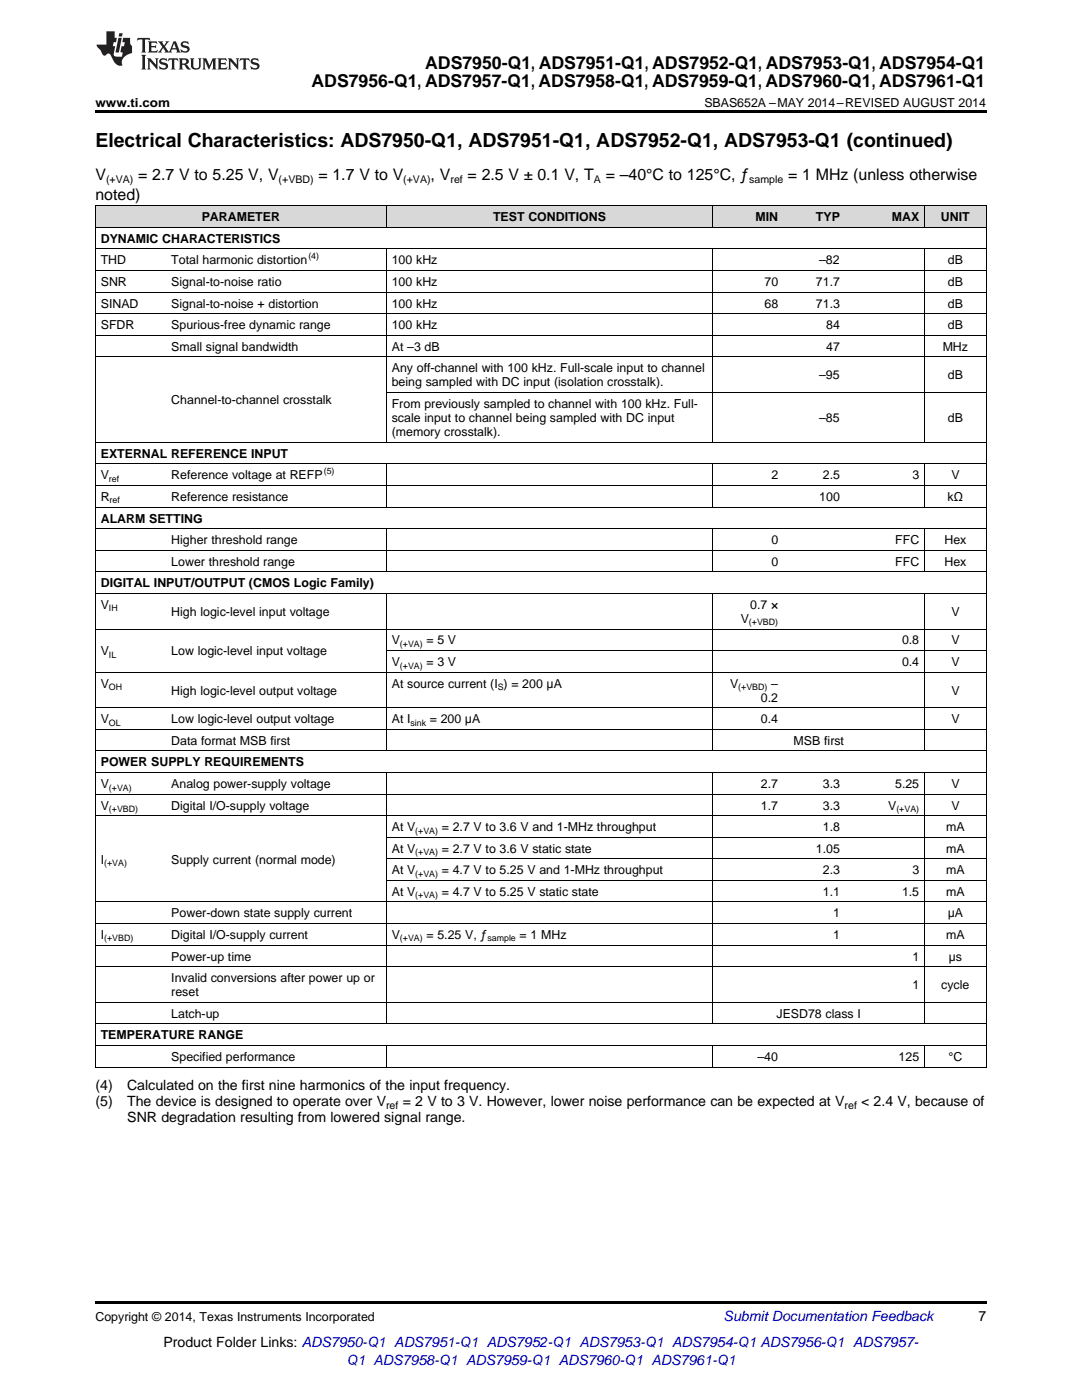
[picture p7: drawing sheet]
<svg xmlns="http://www.w3.org/2000/svg" width="216mm" height="279mm" viewBox="0 0 216 279" stroke-linecap="round" stroke-linejoin="round" font-family="sans-serif">
<defs><g id="words">
<text font-size="3.9" x="19" y="29.3">Electrical Characteristics: ADS7950-Q1, ADS7951-Q1, ADS7952-Q1, ADS7953-Q1 (continued)</text>
<g font-size="3.5">
<text x="62.2" y="17.3">ADS7956-Q1, ADS7957-Q1, ADS7958-Q1, ADS7959-Q1, ADS7960-Q1, ADS7961-Q1</text>
<text x="84.8" y="13.8">ADS7950-Q1, ADS7951-Q1, ADS7952-Q1, ADS7953-Q1, ADS7954-Q1</text>
</g>
<g font-size="3.2">
<text x="19" y="36">V</text>
<text x="27.6" y="36">= 2.7 V to 5.25 V, V</text>
<text x="63.5" y="36">= 1.7 V to V</text>
<text x="85.9" y="36">, V</text>
<text x="93.3" y="36">= 2.5 V ± 0.1 V, T</text>
<text x="120.9" y="36">= –40°C to 125°C, ƒ</text>
<text x="157.3" y="36">= 1 MHz (unless otherwise</text>
<text x="19" y="39.9">noted)</text>
</g>
<g font-size="2.8">
<text x="19" y="217.6">(4)</text>
<text x="19" y="220.8">(5)</text>
<text x="25.4" y="217.6">Calculated on the first nine harmonics of the input frequency.</text>
<text x="25.4" y="220.8">The device is designed to operate over V</text>
<text x="80.4" y="220.8">= 2 V to 3 V. However, lower noise performance can be expected at V</text>
<text x="171.8" y="220.8">&lt; 2.4 V, because of</text>
<text x="25.4" y="223.9">SNR degradation resulting from lowered signal range.</text>
<text x="195.3" y="263.6">7</text>
<text x="32.6" y="268.9">Product Folder Links: ADS7950-Q1 ADS7951-Q1 ADS7952-Q1 ADS7953-Q1 ADS7954-Q1 ADS7956-Q1 ADS7957-</text>
</g>
<g font-size="2.8" fill="#0000c8">
<text x="144.4" y="263.6">Submit Documentation Feedback</text>
<text x="69.1" y="272.4">Q1 ADS7958-Q1 ADS7959-Q1 ADS7960-Q1 ADS7961-Q1</text>
</g>
<g font-size="2.5">
<text x="19" y="21.4">www.ti.com</text>
<text x="140.5" y="21.4">SBAS652A –MAY 2014–REVISED AUGUST 2014</text>
<text x="40.3" y="44.2">PARAMETER</text>
<text x="98.4" y="44.2">TEST CONDITIONS</text>
<text x="150.7" y="44.2">MIN</text>
<text x="162.8" y="44.2">TYP</text>
<text x="177.9" y="44.2">MAX</text>
<text x="187.7" y="44.2">UNIT</text>
<text x="20.1" y="48.5">DYNAMIC CHARACTERISTICS</text>
<text x="20.1" y="52.8">THD</text>
<text x="34.2" y="52.8">Total harmonic distortion</text>
<text x="78.2" y="52.8">100 kHz</text>
<text x="163.5" y="52.8">–82</text>
<text x="189.1" y="52.8">dB</text>
<text x="20.1" y="57.1">SNR</text>
<text x="34.2" y="57.1">Signal-to-noise ratio</text>
<text x="78.2" y="57.1">100 kHz</text>
<text x="152.5" y="57.1">70</text>
<text x="162.8" y="57.1">71.7</text>
<text x="189.1" y="57.1">dB</text>
<text x="20.1" y="61.4">SINAD</text>
<text x="20.1" y="65.7">SFDR</text>
<text x="34.2" y="61.4">Signal-to-noise + distortion</text>
<text x="34.2" y="65.7">Spurious-free dynamic range</text>
<text x="78.2" y="61.4">100 kHz</text>
<text x="78.2" y="65.7">100 kHz</text>
<text x="152.5" y="61.4">68</text>
<text x="162.8" y="61.4">71.3</text>
<text x="164.9" y="65.7">84</text>
<text x="189.1" y="61.4">dB</text>
<text x="189.1" y="65.7">dB</text>
<text x="34.2" y="70">Small signal bandwidth</text>
<text x="78.2" y="70">At –3 dB</text>
<text x="164.9" y="70">47</text>
<text x="188.1" y="70">MHz</text>
<text x="78.2" y="74.3">Any off-channel with 100 kHz. Full-scale input to channel</text>
<text x="78.2" y="77.1">being sampled with DC input (isolation crosstalk).</text>
<text x="163.5" y="75.7">–95</text>
<text x="189.1" y="75.7">dB</text>
<text x="34.2" y="80.7">Channel-to-channel crosstalk</text>
<text x="78.2" y="81.4">From previously sampled to channel with 100 kHz. Full-</text>
<text x="78.2" y="84.2">scale input to channel being sampled with DC input</text>
<text x="78.2" y="87.1">(memory crosstalk).</text>
<text x="163.5" y="84.2">–85</text>
<text x="189.1" y="84.2">dB</text>
<text x="20.1" y="91.4">EXTERNAL REFERENCE INPUT</text>
<text x="20.1" y="95.7">V</text>
<text x="34.2" y="95.7">Reference voltage at REFP</text>
<text x="153.9" y="95.7">2</text>
<text x="164.2" y="95.7">2.5</text>
<text x="182.1" y="95.7">3</text>
<text x="189.8" y="95.7">V</text>
<text x="20.1" y="100">R</text>
<text x="34.2" y="100">Reference resistance</text>
<text x="163.5" y="100">100</text>
<text x="189.1" y="100">kΩ</text>
<text x="20.1" y="104.3">ALARM SETTING</text>
<text x="34.2" y="108.6">Higher threshold range</text>
<text x="34.2" y="112.9">Lower threshold range</text>
<text x="153.9" y="108.6">0</text>
<text x="153.9" y="112.9">0</text>
<text x="178.6" y="108.6">FFC</text>
<text x="178.6" y="112.9">FFC</text>
<text x="188.5" y="108.6">Hex</text>
<text x="188.5" y="112.9">Hex</text>
<text x="20.1" y="117.2">DIGITAL INPUT/OUTPUT (CMOS Logic Family)</text>
<text x="20.1" y="121.5">V</text>
<text x="34.2" y="122.9">High logic-level input voltage</text>
<text x="147.8" y="124.3">V</text>
<text x="149.7" y="121.5">0.7 ×</text>
<text x="189.8" y="122.9">V</text>
<text x="20.1" y="130.8">V</text>
<text x="34.2" y="130.8">Low logic-level input voltage</text>
<text x="78.2" y="128.6">V</text>
<text x="85.1" y="128.6">= 5 V</text>
<text x="180" y="128.6">0.8</text>
<text x="189.8" y="128.6">V</text>
<text x="20.1" y="137.2">V</text>
<text x="78.2" y="132.9">V</text>
<text x="78.2" y="137.2">At source current (I ) = 200 μA</text>
<text x="85.1" y="132.9">= 3 V</text>
<text x="145.7" y="137.2">V</text>
<text x="153.9" y="137.2">–</text>
<text x="180" y="132.9">0.4</text>
<text x="189.8" y="132.9">V</text>
<text x="34.2" y="138.6">High logic-level output voltage</text>
<text x="151.8" y="140.1">0.2</text>
<text x="189.8" y="138.6">V</text>
<text x="20.1" y="144.4">V</text>
<text x="34.2" y="144.4">Low logic-level output voltage</text>
<text x="34.2" y="148.7">Data format MSB first</text>
<text x="78.2" y="144.4">At I</text>
<text x="85.8" y="144.4">= 200 μA</text>
<text x="151.8" y="144.4">0.4</text>
<text x="158.4" y="148.7">MSB first</text>
<text x="189.8" y="144.4">V</text>
<text x="20.1" y="153">POWER SUPPLY REQUIREMENTS</text>
<text x="20.1" y="157.3">V</text>
<text x="20.1" y="161.6">V</text>
<text x="34.2" y="157.3">Analog power-supply voltage</text>
<text x="34.2" y="161.6">Digital I/O-supply voltage</text>
<text x="151.8" y="157.3">2.7</text>
<text x="151.8" y="161.6">1.7</text>
<text x="164.2" y="157.3">3.3</text>
<text x="164.2" y="161.6">3.3</text>
<text x="177.2" y="161.6">V</text>
<text x="178.6" y="157.3">5.25</text>
<text x="189.8" y="157.3">V</text>
<text x="189.8" y="161.6">V</text>
<text x="78.2" y="165.9">At V</text>
<text x="88.2" y="165.9">= 2.7 V to 3.6 V and 1-MHz throughput</text>
<text x="164.2" y="165.9">1.8</text>
<text x="188.8" y="165.9">mA</text>
<text x="20.1" y="172.3">I</text>
<text x="34.2" y="172.3">Supply current (normal mode)</text>
<text x="78.2" y="170.2">At V</text>
<text x="88.2" y="170.2">= 2.7 V to 3.6 V static state</text>
<text x="162.8" y="170.2">1.05</text>
<text x="188.8" y="170.2">mA</text>
<text x="78.2" y="174.5">At V</text>
<text x="78.2" y="178.8">At V</text>
<text x="88.2" y="174.5">= 4.7 V to 5.25 V and 1-MHz throughput</text>
<text x="88.2" y="178.8">= 4.7 V to 5.25 V static state</text>
<text x="164.2" y="174.5">2.3</text>
<text x="164.2" y="178.8">1.1</text>
<text x="180" y="178.8">1.5</text>
<text x="182.1" y="174.5">3</text>
<text x="188.8" y="174.5">mA</text>
<text x="188.8" y="178.8">mA</text>
<text x="34.2" y="183.1">Power-down state supply current</text>
<text x="166.2" y="183.1">1</text>
<text x="189.1" y="183.1">μA</text>
<text x="20.1" y="187.4">I</text>
<text x="34.2" y="187.4">Digital I/O-supply current</text>
<text x="34.2" y="191.7">Power-up time</text>
<text x="78.2" y="187.4">V</text>
<text x="85.1" y="187.4">= 5.25 V, ƒ</text>
<text x="103.7" y="187.4">= 1 MHz</text>
<text x="166.2" y="187.4">1</text>
<text x="182.1" y="191.7">1</text>
<text x="188.8" y="187.4">mA</text>
<text x="189.3" y="191.7">µs</text>
<text x="34.2" y="196">Invalid conversions after power up or</text>
<text x="182.1" y="197.4">1</text>
<text x="187.8" y="197.4">cycle</text>
<text x="34.2" y="198.8">reset</text>
<text x="34.2" y="203.1">Latch-up</text>
<text x="154.9" y="203.1">JESD78 class I</text>
<text x="20.1" y="207.4">TEMPERATURE RANGE</text>
<text x="34.2" y="211.7">Specified performance</text>
<text x="151.2" y="211.7">–40</text>
<text x="179.3" y="211.7">125</text>
<text x="189.3" y="211.7">°C</text>
<text x="19" y="263.6">Copyright © 2014, Texas Instruments Incorporated</text>
</g>
<g font-size="2.1">
<text x="21.2" y="36.6">(+VA)</text>
<text x="55.6" y="36.6">(+VBD)</text>
<text x="80.5" y="36.6">(+VA)</text>
<text x="89.9" y="36.6">ref</text>
<text x="118.5" y="36.6">A</text>
<text x="149.5" y="36.6">sample</text>
<text x="77" y="221.3">ref</text>
<text x="168.5" y="221.3">ref</text>
</g>
<g font-size="1.8">
<text x="61.5" y="51.8">(4)</text>
<text x="64.6" y="94.7">(5)</text>
<text x="21.7" y="96.2">ref</text>
<text x="21.9" y="100.5">ref</text>
<text x="21.7" y="122">IH</text>
<text x="149.4" y="124.8">(+VBD)</text>
<text x="21.7" y="131.3">IL</text>
<text x="79.8" y="129.1">(+VA)</text>
<text x="21.7" y="137.7">OH</text>
<text x="79.8" y="133.4">(+VA)</text>
<text x="99.3" y="137.7">S</text>
<text x="147.3" y="137.7">(+VBD)</text>
<text x="21.7" y="144.9">OL</text>
<text x="81.9" y="144.9">sink</text>
<text x="21.7" y="157.8">(+VA)</text>
<text x="21.7" y="162.1">(+VBD)</text>
<text x="82.9" y="166.4">(+VA)</text>
<text x="178.9" y="162.1">(+VA)</text>
<text x="20.8" y="172.8">(+VA)</text>
<text x="82.9" y="170.7">(+VA)</text>
<text x="82.9" y="175">(+VA)</text>
<text x="82.9" y="179.3">(+VA)</text>
<text x="20.8" y="187.9">(+VBD)</text>
<text x="79.8" y="187.9">(+VA)</text>
<text x="97.3" y="187.9">sample</text>
</g>
</g></defs>
<g fill="#d8d8d8">
<path d="M19 41.1h14.1v4.3h-14.1z"/>
<path d="M33.1 41.1h21.2v4.3h-21.2z"/>
<path d="M54.3 41.1h22.8v4.3h-22.8z"/>
<path d="M77.1 41.1h65.2v4.3h-65.2z"/>
<path d="M142.3 41.1h14.1v4.3h-14.1z"/>
<path d="M156.4 41.1h12.3v4.3h-12.3z"/>
<path d="M168.7 41.1h15.8v4.3h-15.8z"/>
<path d="M184.5 41.1h12.3v4.3h-12.3z"/>
</g>
<path d="M19 22h177.8v.5h-177.8zM19 259.7h177.8v.5h-177.8z" fill="#000"/>
<g fill="none" stroke="#000" stroke-width=".2">
<path d="M19 58.3h177.8M19 54h177.8M19 49.7h177.8M19 45.4h177.8M19 41.1h177.8M19.1 41.1v171.9M77.1 41.1v4.3M77.1 49.7v38.6M142.2 41.1v4.3M142.2 49.7v38.6M184.4 41.1v4.3M184.4 49.7v38.6"/>
<path d="M196.8 41.1v171.9M19 71.2h177.8M19 66.9h177.8M19 62.6h177.8M77.1 78.3h119.7M19 96.9h177.8M19 92.6h177.8M19 88.3h177.8M77.1 92.6v8.6M142.2 92.6v8.6M184.4 92.6v8.6M19 118.4h177.8"/>
<path d="M19 114.1h177.8M19 109.8h177.8M19 105.5h177.8M19 101.2h177.8M77.1 105.6v8.6M77.1 118.5v31.4M142.2 105.6v8.6M142.2 118.5v31.4M184.4 105.6v8.6M184.4 118.5v31.4M19 134.1h177.8M19 125.5h177.8"/>
<path d="M77.1 129.8h119.7M19 158.5h177.8M19 154.2h177.8M19 149.9h177.8M19 145.6h177.8M19 141.3h177.8M77.1 154.2v50.2M142.2 154.2v50.2M184.4 154.2v50.2M19 162.8h177.8M77.1 175.7h119.7M77.1 171.4h119.7"/>
<path d="M77.1 167.1h119.7M19 192.9h177.8M19 188.6h177.8M19 184.3h177.8M19 180h177.8M19 213h177.8M19 208.7h177.8M19 204.3h177.8M19 200h177.8M77.1 208.7v4.3M142.2 208.7v4.3M184.4 208.7v4.3"/>
</g>
<g fill="#231f20">
<path d="M27.5 7.6l-.1 .5 .4-.2h.6v.1v2.1l-.2 .4h1l-.3-.4v-2.1l.1-.1h.5l.5 .2-.2-.5zM29.5 8.3l.2 .3v1.5l-.2 .4h1.8l.2-.6a1.04 1.04 0 0 1-1.3 .2v-.7h.6l.3 .2v-.6l-.3 .2h-.6v-.6l.8-.1 .4 .3-.2-.5zM31.5 8.3l.9 1.1-.9 1.1h.8l-.2-.2 .5-.7 .4 .7-.2 .2h1.5l-.1-.2 .1-.4h.9l.1 .4-.2 .2h1l-.3-.3-.7-1.9h-.5l-.9 2-.8-1 .9-1h-.8l.1 .3-.3 .5-.4-.6 .2-.2zM34.7 8.6l.4 1h-.7zM36.3 8.4a.63 .63 0 0 0-.2 .7 .63 .63 0 0 0 .6 .4l.6 .2 .1 .2a.75 .75 0 0 1-.7 .4 .75 .75 0 0 1-.6-.5l.1 .7 .1-.1a1.11 1.11 0 0 0 1.5-.6 1.13 1.13 0 0 0-1.2-.8l-.1-.4a1.04 1.04 0 0 1 1.2 .2l-.2-.5-.1 .1-.5-.2zM28.2 10.9l.2 .4v2.2l-.2 .4h1l-.3-.4v-2.2l.3-.4zM29.3 11.6l.3 .4v1.5l-.3 .4h.8l-.2-.4v-1.3l1.5 1.7v-1.9l.2-.4h-.7l.2 .4v.9l-1.1-1.3zM32 11.8a.62 .62 0 0 0-.2 .7 .62 .62 0 0 0 .6 .4l.6 .1 .1 .3a.76 .76 0 0 1-.7 .3 .76 .76 0 0 1-.6-.4l.1 .7 .1-.1a1.11 1.11 0 0 0 1.5-.6 1.13 1.13 0 0 0-1.2-.8l-.1-.4a1.04 1.04 0 0 1 1.2 .2l-.2-.6-.1 .1-.5-.1zM33.7 11.6l-.2 .6a.61 .61 0 0 1 .8-.3v1.6l-.2 .4h.9l-.2-.4v-1.6a.63 .63 0 0 1 .8 .3l-.2-.6zM35.6 11.6l.3 .4v1.5l-.3 .4h1l-.2-.2v-.8l.5 .2a.76 .76 0 0 0 1.2 .7l-1-1a.58 .58 0 0 0 .6-.5 .58 .58 0 0 0-.5-.6zM36.4 11.9h.1a.45 .45 0 0 1 .5 .1 .45 .45 0 0 1 .1 .5l-.7 .2zM37.9 11.6l.2 .2a2.17 2.17 0 0 0 .3 1.9 .99 .99 0 0 0 1.6-.6v-1.1l.2-.4h-.7l.2 .2a1.92 1.92 0 0 1-.2 1.8 .6 .6 0 0 1-.9-.5v-1.1l.2-.4zM40.4 11.6l.2 .4v1.5l-.2 .4h.7l-.2-.4v-1.4l.8 1.8 .8-1.8v1.4l-.2 .4h.9l-.2-.4v-1.5l.2-.4h-.8l-.6 1.5-.6-1.5zM43.4 11.6l.2 .4v1.5l-.2 .4h1.8l.2-.6a1.04 1.04 0 0 1-1.3 .1v-.6h.5l.4 .2v-.6l-.4 .2h-.5v-.7h.8l.3 .3-.1-.6zM45.5 11.6l.2 .4v1.5l-.2 .4h.7l-.2-.4v-1.3l1.5 1.7v-1.9l.2-.4h-.7l.2 .4v.9l-1.1-1.3zM47.9 11.6l-.1 .6a.61 .61 0 0 1 .8-.3v1.6l-.3 .4h1l-.3-.4 .1-1.6a.63 .63 0 0 1 .7 .3l-.1-.6zM50.2 11.8a.62 .62 0 0 0-.2 .7 .62 .62 0 0 0 .6 .4l.6 .1 .2 .3a.76 .76 0 0 1-.8 .3 .76 .76 0 0 1-.6-.4l.1 .7 .2-.1a1.11 1.11 0 0 0 1.5-.6 1.13 1.13 0 0 0-1.3-.8l-.1-.4a1.04 1.04 0 0 1 1.2 .2l-.1-.6-.2 .1-.5-.1z"/>
<path d="M21.2 6.3v2.6h-1.9l.1 .4 .7 .9a.91 .91 0 0 0 1 .8 .56 .56 0 0 1 .5-.3 .56 .56 0 0 1 .5 .3l.4 .8a1.53 1.53 0 0 0 1.9 1.2 1.54 1.54 0 0 1 1-2.1l.9-.3v-1.4a1.52 1.52 0 0 1-.3-1.6h-1.4l-.2 .8h.5l-.2 .8h-.4l-.2 1v.2l.4 .1-.2 .8a1.93 1.93 0 0 1-1.6-.3l.3-1.8h-.5l.2-.8h.4l.2-.8h-.4v-1.3zM23.6 7.6l-.6 2.9h.7l.6-2.9zM23.8 6.6l-.1 .7h.6l.2-.7z"/>
</g>
<use href="#words"/>
</svg>
